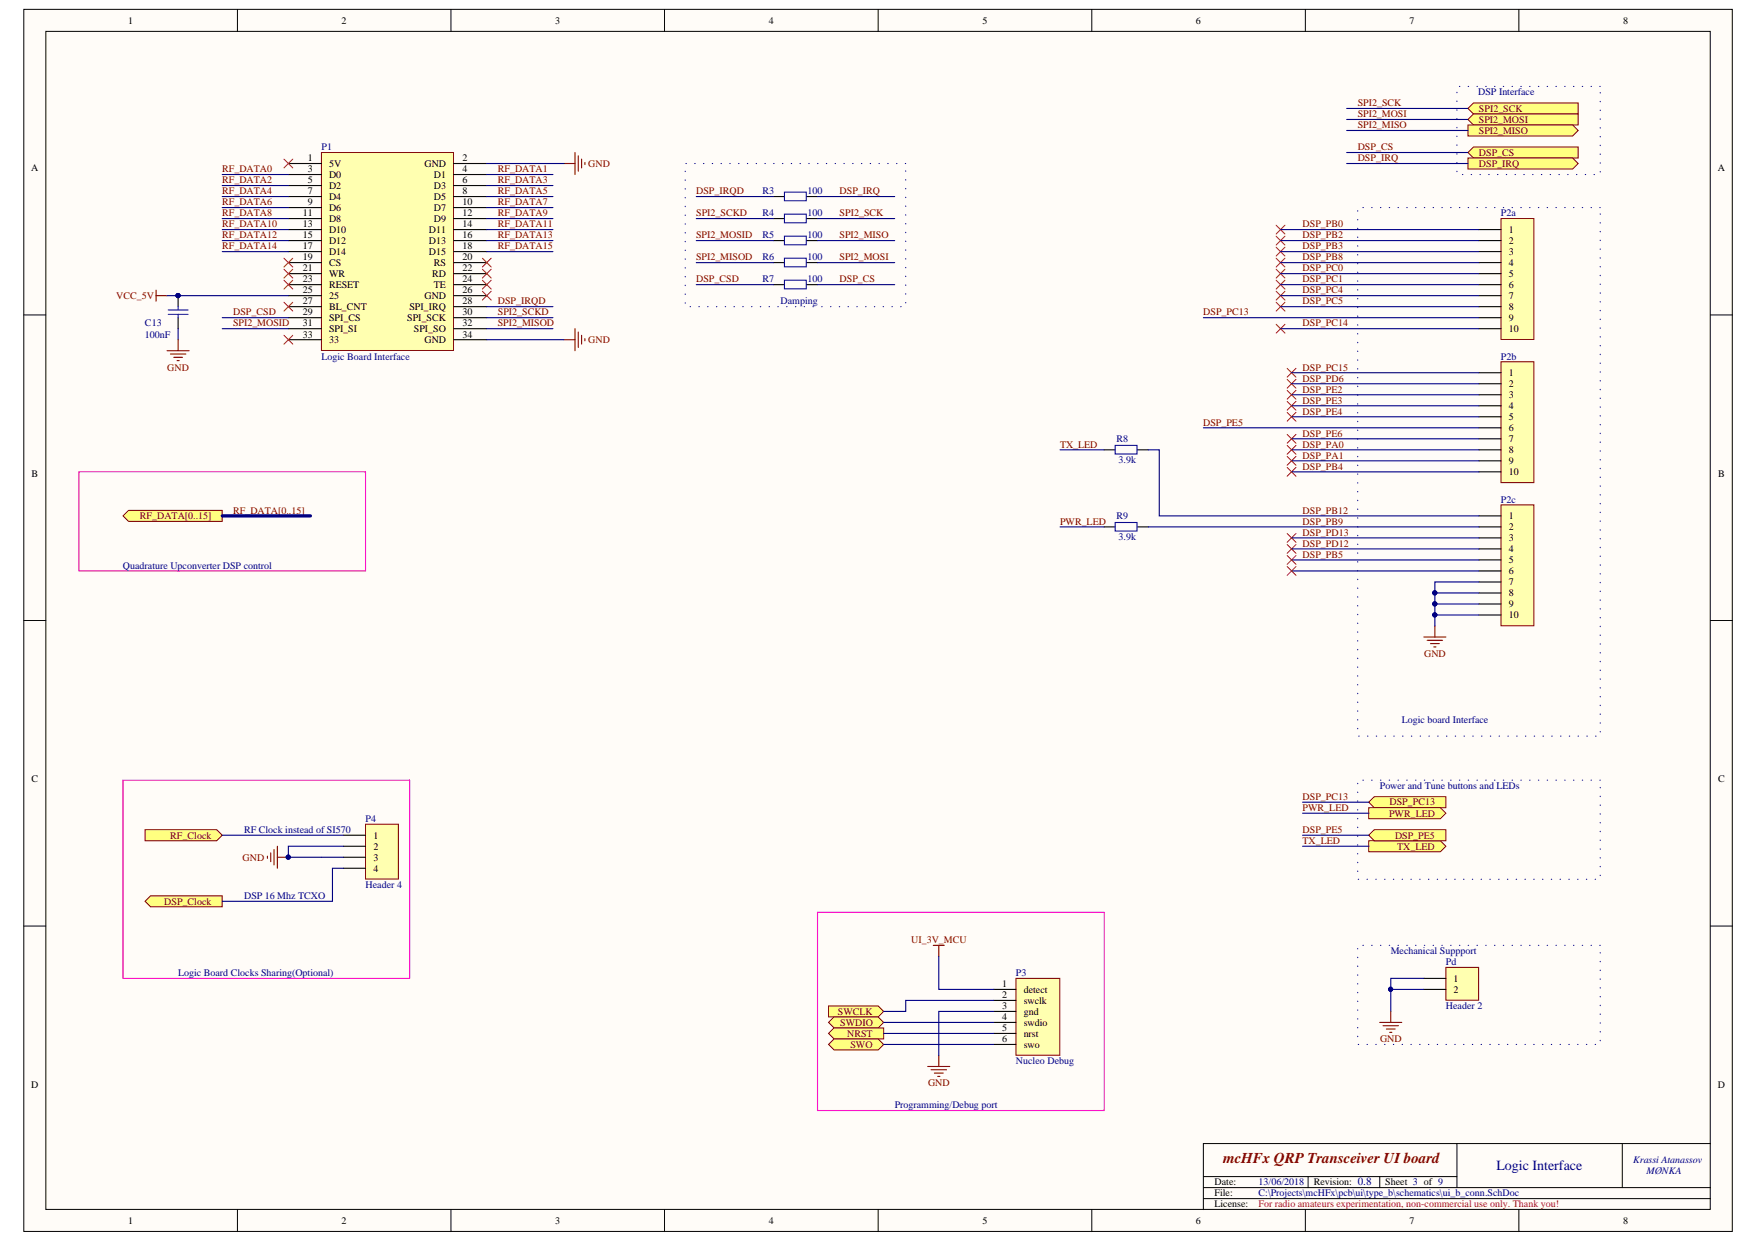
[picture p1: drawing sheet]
<svg xmlns="http://www.w3.org/2000/svg" width="297mm" height="210mm" viewBox="0 0 297 210" stroke-linecap="round" stroke-linejoin="round" font-family="sans-serif">
<defs><g id="words">
<text font-size="2.5" fill="#800000" x="206.6" y="196.5">mcHFx QRP Transceiver UI board</text>
<text font-size="2.4" fill="#000080" x="252.7" y="197.6">Logic Interface</text>
<g font-size="1.7">
<text x="21.7" y="4">1</text>
<text x="57.7" y="4">2</text>
<text x="93.8" y="4">3</text>
<text x="129.8" y="4">4</text>
<text x="165.9" y="4">5</text>
<text x="202" y="4">6</text>
<text x="238" y="4">7</text>
<text x="274.1" y="4">8</text>
<text x="5.3" y="28.9">A</text>
<text x="52" y="27.2">1</text>
<text x="52" y="29.1">3</text>
<text x="55.6" y="28.2">5V</text>
<text x="71.7" y="28.2">GND</text>
<text x="78.1" y="27.2">2</text>
<text x="78.1" y="29.1">4</text>
<text x="290.1" y="28.9">A</text>
<text x="52" y="31">5</text>
<text x="52" y="32.8">7</text>
<text x="52" y="34.7">9</text>
<text x="55.6" y="30">D0</text>
<text x="55.6" y="31.9">D2</text>
<text x="55.6" y="33.7">D4</text>
<text x="55.6" y="35.6">D6</text>
<text x="73.3" y="30">D1</text>
<text x="73.3" y="31.9">D3</text>
<text x="73.3" y="33.7">D5</text>
<text x="73.3" y="35.6">D7</text>
<text x="78.1" y="31">6</text>
<text x="78.1" y="32.8">8</text>
<text x="78.1" y="34.7">10</text>
<text x="51.1" y="36.5">11</text>
<text x="51.1" y="38.4">13</text>
<text x="51.1" y="40.3">15</text>
<text x="55.6" y="37.5">D8</text>
<text x="55.6" y="39.3">D10</text>
<text x="55.6" y="41.2">D12</text>
<text x="72.4" y="39.3">D11</text>
<text x="72.4" y="41.2">D13</text>
<text x="73.3" y="37.5">D9</text>
<text x="78.1" y="36.5">12</text>
<text x="78.1" y="38.4">14</text>
<text x="78.1" y="40.3">16</text>
<text x="254.8" y="39.3">1</text>
<text x="254.8" y="41.2">2</text>
<text x="51.1" y="42.1">17</text>
<text x="51.1" y="44">19</text>
<text x="51.1" y="45.8">21</text>
<text x="51.1" y="47.7">23</text>
<text x="55.6" y="43">D14</text>
<text x="55.6" y="44.9">CS</text>
<text x="55.6" y="46.8">WR</text>
<text x="72.4" y="43">D15</text>
<text x="73" y="46.8">RD</text>
<text x="73.2" y="44.9">RS</text>
<text x="78.1" y="42.1">18</text>
<text x="78.1" y="44">20</text>
<text x="78.1" y="45.8">22</text>
<text x="78.1" y="47.7">24</text>
<text x="254.8" y="43">3</text>
<text x="254.8" y="44.9">4</text>
<text x="254.8" y="46.8">5</text>
<text x="51.1" y="49.5">25</text>
<text x="51.1" y="51.4">27</text>
<text x="51.1" y="53.3">29</text>
<text x="55.6" y="48.6">RESET</text>
<text x="55.6" y="50.5">25</text>
<text x="55.6" y="52.3">BL_CNT</text>
<text x="69.1" y="52.3">SPI_IRQ</text>
<text x="71.7" y="50.5">GND</text>
<text x="73.3" y="48.6">TE</text>
<text x="78.1" y="49.5">26</text>
<text x="78.1" y="51.4">28</text>
<text x="78.1" y="53.3">30</text>
<text x="254.8" y="48.6">6</text>
<text x="254.8" y="50.5">7</text>
<text x="254.8" y="52.3">8</text>
<text x="51.1" y="55.1">31</text>
<text x="51.1" y="57">33</text>
<text x="55.6" y="54.2">SPI_CS</text>
<text x="55.6" y="56.1">SPI_SI</text>
<text x="55.6" y="58">33</text>
<text x="68.8" y="54.2">SPI_SCK</text>
<text x="69.9" y="56.1">SPI_SO</text>
<text x="71.7" y="58">GND</text>
<text x="78.1" y="55.1">32</text>
<text x="78.1" y="57">34</text>
<text x="254.8" y="54.2">9</text>
<text x="254.8" y="56.1">10</text>
<text x="254.8" y="63.5">1</text>
<text x="254.8" y="65.4">2</text>
<text x="254.8" y="67.2">3</text>
<text x="254.8" y="69.1">4</text>
<text x="254.8" y="71">5</text>
<text x="254.8" y="72.8">6</text>
<text x="254.8" y="74.7">7</text>
<text x="254.8" y="76.5">8</text>
<text x="5.3" y="80.5">B</text>
<text x="254.8" y="78.4">9</text>
<text x="254.8" y="80.3">10</text>
<text x="290.1" y="80.5">B</text>
<text x="254.8" y="87.7">1</text>
<text x="254.8" y="89.5">2</text>
<text x="254.8" y="91.4">3</text>
<text x="254.8" y="93.3">4</text>
<text x="254.8" y="95.1">5</text>
<text x="254.8" y="97">6</text>
<text x="254.8" y="98.8">7</text>
<text x="254.8" y="100.7">8</text>
<text x="254.8" y="102.6">9</text>
<text x="254.8" y="104.4">10</text>
<text x="5.3" y="132.1">C</text>
<text x="290.1" y="132.1">C</text>
<text x="63" y="141.6">1</text>
<text x="63" y="143.5">2</text>
<text x="63" y="145.3">3</text>
<text x="63" y="147.2">4</text>
<text x="169.2" y="166.7">1</text>
<text x="172.9" y="167.6">detect</text>
<text x="245.5" y="165.8">1</text>
<text x="245.5" y="167.6">2</text>
<text x="169.2" y="168.6">2</text>
<text x="169.2" y="170.4">3</text>
<text x="169.2" y="172.3">4</text>
<text x="172.9" y="169.5">swclk</text>
<text x="172.9" y="171.4">gnd</text>
<text x="172.9" y="173.2">swdio</text>
<text x="169.2" y="174.2">5</text>
<text x="169.2" y="176">6</text>
<text x="172.9" y="175.1">nrst</text>
<text x="172.9" y="176.9">swo</text>
<text x="5.3" y="183.7">D</text>
<text x="290.1" y="183.7">D</text>
<text x="205.1" y="200.2">Date:</text>
<text x="205.1" y="202">File:</text>
<text x="205.1" y="203.9">License:</text>
<text x="221.8" y="200.2">Revision: 0.8</text>
<text x="233.9" y="200.2">Sheet 3 of 9</text>
<text x="21.7" y="206.7">1</text>
<text x="57.7" y="206.7">2</text>
<text x="93.8" y="206.7">3</text>
<text x="129.8" y="206.7">4</text>
<text x="165.9" y="206.7">5</text>
<text x="202" y="206.7">6</text>
<text x="238" y="206.7">7</text>
<text x="274.1" y="206.7">8</text>
</g>
<g font-size="1.7" fill="#800000">
<text x="229.3" y="18">SPI2_SCK</text>
<text x="229.3" y="19.8">SPI2_MOSI</text>
<text x="229.3" y="21.7">SPI2_MISO</text>
<text x="249.7" y="18.9">SPI2_SCK</text>
<text x="249.7" y="20.7">SPI2_MOSI</text>
<text x="249.7" y="22.6">SPI2_MISO</text>
<text x="37.5" y="29.1">RF_DATA0</text>
<text x="84.1" y="29.1">RF_DATA1</text>
<text x="99.3" y="28.2">GND</text>
<text x="229.3" y="25.4">DSP_CS</text>
<text x="229.3" y="27.2">DSP_IRQ</text>
<text x="249.7" y="26.3">DSP_CS</text>
<text x="249.7" y="28.2">DSP_IRQ</text>
<text x="37.5" y="31">RF_DATA2</text>
<text x="37.5" y="32.8">RF_DATA4</text>
<text x="37.5" y="34.7">RF_DATA6</text>
<text x="84.1" y="31">RF_DATA3</text>
<text x="84.1" y="32.8">RF_DATA5</text>
<text x="84.1" y="34.7">RF_DATA7</text>
<text x="117.6" y="32.8">DSP_IRQD</text>
<text x="141.8" y="32.8">DSP_IRQ</text>
<text x="37.5" y="36.5">RF_DATA8</text>
<text x="37.5" y="38.4">RF_DATA10</text>
<text x="37.5" y="40.3">RF_DATA12</text>
<text x="84.1" y="36.5">RF_DATA9</text>
<text x="84.1" y="38.4">RF_DATA11</text>
<text x="84.1" y="40.3">RF_DATA13</text>
<text x="117.6" y="36.5">SPI2_SCKD</text>
<text x="117.6" y="40.3">SPI2_MOSID</text>
<text x="141.8" y="36.5">SPI2_SCK</text>
<text x="141.8" y="40.3">SPI2_MISO</text>
<text x="220" y="38.4">DSP_PB0</text>
<text x="220" y="40.3">DSP_PB2</text>
<text x="37.5" y="42.1">RF_DATA14</text>
<text x="84.1" y="42.1">RF_DATA15</text>
<text x="117.6" y="44">SPI2_MISOD</text>
<text x="117.6" y="47.7">DSP_CSD</text>
<text x="141.8" y="44">SPI2_MOSI</text>
<text x="141.8" y="47.7">DSP_CS</text>
<text x="220" y="44">DSP_PB8</text>
<text x="220" y="45.8">DSP_PC0</text>
<text x="220" y="47.7">DSP_PC1</text>
<text x="220" y="42.1">DSP_PB3</text>
<text x="19.6" y="50.5">VCC_5V</text>
<text x="39.4" y="53.3">DSP_CSD</text>
<text x="84.1" y="53.3">SPI2_SCKD</text>
<text x="84.1" y="51.4">DSP_IRQD</text>
<text x="203.2" y="53.3">DSP_PC13</text>
<text x="220" y="49.5">DSP_PC4</text>
<text x="220" y="51.4">DSP_PC5</text>
<text x="39.4" y="55.1">SPI2_MOSID</text>
<text x="84.1" y="55.1">SPI2_MISOD</text>
<text x="99.3" y="58">GND</text>
<text x="220" y="55.1">DSP_PC14</text>
<text x="28.2" y="62.6">GND</text>
<text x="220" y="62.6">DSP_PC15</text>
<text x="220" y="64.5">DSP_PD6</text>
<text x="203.2" y="71.9">DSP_PE5</text>
<text x="220" y="66.3">DSP_PE2</text>
<text x="220" y="68.2">DSP_PE3</text>
<text x="220" y="70">DSP_PE4</text>
<text x="179" y="75.6">TX_LED</text>
<text x="220" y="73.8">DSP_PE6</text>
<text x="220" y="75.6">DSP_PA0</text>
<text x="220" y="77.5">DSP_PA1</text>
<text x="220" y="79.3">DSP_PB4</text>
<text x="23.6" y="87.7">RF_DATA[0..15]</text>
<text x="39.4" y="86.8">RF_DATA[0..15]</text>
<text x="179" y="88.6">PWR_LED</text>
<text x="220" y="88.6">DSP_PB9</text>
<text x="220" y="86.8">DSP_PB12</text>
<text x="220" y="94.2">DSP_PB5</text>
<text x="220" y="92.3">DSP_PD12</text>
<text x="220" y="90.5">DSP_PD13</text>
<text x="240.5" y="110.9">GND</text>
<text x="220" y="135.1">DSP_PC13</text>
<text x="220" y="137">PWR_LED</text>
<text x="234.6" y="137.9">PWR_LED</text>
<text x="234.7" y="136">DSP_PC13</text>
<text x="28.8" y="141.6">RF_Clock</text>
<text x="220" y="142.6">TX_LED</text>
<text x="220" y="140.7">DSP_PE5</text>
<text x="235.6" y="141.6">DSP_PE5</text>
<text x="236" y="143.5">TX_LED</text>
<text x="41" y="145.3">GND</text>
<text x="27.7" y="152.8">DSP_Clock</text>
<text x="153.9" y="159.3">UI_3V_MCU</text>
<text x="141.5" y="171.4">SWCLK</text>
<text x="141.9" y="173.2">SWDIO</text>
<text x="143.1" y="175.1">NRST</text>
<text x="143.6" y="176.9">SWO</text>
<text x="233" y="176">GND</text>
<text x="156.7" y="183.4">GND</text>
</g>
<g font-size="1.7" fill="#000080">
<text x="249.6" y="16.1">DSP Interface</text>
<text x="54.3" y="25.4">P1</text>
<text x="128.8" y="32.8">R3</text>
<text x="136.4" y="32.8">100</text>
<text x="128.8" y="36.5">R4</text>
<text x="128.8" y="40.3">R5</text>
<text x="136.4" y="36.5">100</text>
<text x="136.4" y="40.3">100</text>
<text x="253.5" y="36.5">P2a</text>
<text x="128.8" y="44">R6</text>
<text x="128.8" y="47.7">R7</text>
<text x="136.4" y="44">100</text>
<text x="136.4" y="47.7">100</text>
<text x="131.8" y="51.4">Damping</text>
<text x="24.5" y="55.1">C13</text>
<text x="24.5" y="57">100nF</text>
<text x="54.3" y="60.7">Logic Board Interface</text>
<text x="253.5" y="60.7">P2b</text>
<text x="188.5" y="74.7">R8</text>
<text x="188.9" y="78.2">3.9k</text>
<text x="188.5" y="87.7">R9</text>
<text x="253.5" y="84.9">P2c</text>
<text x="188.9" y="91.2">3.9k</text>
<text x="20.8" y="96.1">Quadrature Upconverter DSP control</text>
<text x="236.7" y="122.1">Logic board Interface</text>
<text x="233" y="133.2">Power and Tune buttons and LEDs</text>
<text x="41.2" y="140.7">RF Clock instead of SI570</text>
<text x="61.7" y="138.8">P4</text>
<text x="61.7" y="150">Header 4</text>
<text x="41.2" y="151.9">DSP 16 Mhz TCXO</text>
<text x="234.9" y="161.1">Mechanical Suppport</text>
<text x="30.1" y="164.9">Logic Board Clocks Sharing(Optional)</text>
<text x="171.6" y="164.9">P3</text>
<text x="244.2" y="163">Pd</text>
<text x="244.2" y="170.4">Header 2</text>
<text x="171.6" y="179.7">Nucleo Debug</text>
<text x="151.1" y="187.2">Programming/Debug port</text>
<text x="275.8" y="196.5">Krassi Atanassov</text>
<text x="212.5" y="200.2">13/06/2018</text>
<text x="212.5" y="202">C:\Projects\mcHFx\pcb\ui\type_b\schematics\ui_b_conn.SchDoc</text>
<text x="278" y="198.3">MØNKA</text>
</g>
<text font-size="1.7" fill="#f00" x="212.5" y="203.9">For radio amateurs experimentation, non-commercial use only. Thank you!</text>
</g></defs>
<g fill="#fffcf8" stroke="#000" stroke-width=".17">
<path d="M4 1.6h288.5v206.4h-288.5z"/>
<path d="M7.7 5.3h281.1v198.9h-281.1z"/>
</g>
<g fill="none" stroke="#000" stroke-width=".17">
<path d="M40.1 1.6v3.7M76.2 1.6v3.7M112.2 1.6v3.7M148.3 1.6v3.7M184.4 1.6v3.7M220.4 1.6v3.7M256.5 1.6v3.7M4 53.2h3.7M288.8 53.2h3.8M4 104.8h3.7M288.8 104.8h3.8M4 156.4h3.7"/>
<path d="M288.8 156.4h3.8M203.2 198.7h42.8M220.9 198.7v1.8M233 198.7v1.8M246 193.1v7.4M274 193.1v7.4M288.8 193.1h-85.6v11.2M40.1 204.3v3.7M76.2 204.3v3.7M112.2 204.3v3.7M148.3 204.3v3.7M184.4 204.3v3.7"/>
<path d="M203.2 200.5h85.6M203.2 202.4h85.6M220.4 204.3v3.7M256.5 204.3v3.7"/>
</g>
<path d="M270.2 35.1h-40.9v89.2h40.9v-89.2" fill="none" stroke="#0000b4" stroke-width=".19" stroke-dasharray="0 1.4"/>
<path d="M253.5 36.9h5.5v20.4h-5.5z" fill="#ffffb0" stroke="#800000" stroke-width=".17"/>
<path d="M249.8 38.8h3.7M249.8 40.6h3.7M249.8 42.5h3.7M249.8 44.3h3.7M249.8 46.2h3.7M249.8 48.1h3.7M249.8 49.9h3.7M249.8 51.8h3.7M249.8 53.6h3.7M249.8 55.5h3.7" fill="none" stroke="#000" stroke-width=".19"/>
<path d="M253.5 61.1h5.5v20.4h-5.5z" fill="#ffffb0" stroke="#800000" stroke-width=".17"/>
<path d="M249.8 62.9h3.7M249.8 64.8h3.7M249.8 66.7h3.7M249.8 68.5h3.7M249.8 70.4h3.7M249.8 72.2h3.7M249.8 74.1h3.7M249.8 76h3.7M249.8 77.8h3.7M249.8 79.7h3.7" fill="none" stroke="#000" stroke-width=".19"/>
<path d="M253.5 85.3h5.5v20.4h-5.5z" fill="#ffffb0" stroke="#800000" stroke-width=".17"/>
<path d="M249.8 87.1h3.7M249.8 89h3.7M249.8 90.8h3.7M249.8 92.7h3.7M249.8 94.6h3.7M249.8 96.4h3.7M249.8 98.3h3.7M249.8 100.1h3.7M249.8 102h3.7M249.8 103.9h3.7" fill="none" stroke="#000" stroke-width=".19"/>
<path d="M240.4 107.6h3.8M241 108.1h2.6M241.6 108.7h1.4M242.1 109.2h.4M242.3 105.7v1.9" fill="none" stroke="#800000" stroke-width=".19"/>
<path d="M54.3 25.8h22.3v33.4h-22.3z" fill="#ffffb0" stroke="#800000" stroke-width=".17"/>
<g fill="none" stroke="#000" stroke-width=".19">
<path d="M48.7 27.6h5.6M48.7 29.5h5.6M48.7 31.3h5.6M48.7 33.2h5.6M48.7 35.1h5.6M48.7 36.9h5.6M48.7 38.8h5.6M76.6 27.6h5.6M76.6 29.5h5.6M76.6 31.3h5.6M76.6 33.2h5.6M76.6 35.1h5.6"/>
<path d="M76.6 36.9h5.6M76.6 38.8h5.6M48.7 40.6h5.6M48.7 42.5h5.6M48.7 44.3h5.6M48.7 46.2h5.6M48.7 48.1h5.6M48.7 49.9h5.6M48.7 51.8h5.6M48.7 53.6h5.6M48.7 55.5h5.6M48.7 57.4h5.6"/>
<path d="M76.6 40.6h5.6M76.6 42.5h5.6M76.6 44.3h5.6M76.6 46.2h5.6M76.6 48.1h5.6M76.6 49.9h5.6M76.6 51.8h5.6M76.6 53.6h5.6M76.6 55.5h5.6M76.6 57.4h5.6"/>
</g>
<g fill="none" stroke="#f00" stroke-width=".17">
<path d="M48 56.6l1.4 1.5M48 51l1.4 1.5M48 47.3l1.4 1.5M48 45.5l1.4 1.5M48 43.6l1.4 1.5M49.4 56.6l-1.4 1.5M49.4 51l-1.4 1.5M49.4 47.3l-1.4 1.5M49.4 45.5l-1.4 1.5M49.4 43.6l-1.4 1.5M81.5 43.6l1.4 1.5M81.5 45.5l1.4 1.5"/>
<path d="M81.5 47.3l1.4 1.5M81.5 49.2l1.4 1.5M82.9 43.6l-1.4 1.5M82.9 45.5l-1.4 1.5M82.9 47.3l-1.4 1.5M82.9 49.2l-1.4 1.5"/>
</g>
<path d="M95.2 27.6h1.9M97.1 25.8v3.7M97.7 26.3v2.6M98.2 26.9v1.5M98.8 27.4v.4M26.4 49v1.9M26.4 49.9h1.8M95.2 57.4h1.9M97.1 55.5v3.7M97.7 56.1v2.6M98.2 56.6v1.5M98.8 57.2v.4" fill="none" stroke="#800000" stroke-width=".19"/>
<path d="M231.1 135.5l1-1h12.1v1.9h-12.1z" fill-rule="evenodd" fill="#ffff80" stroke="#800000" stroke-width=".17"/>
<path d="M270.2 131.7h-40.9v16.8h40.9v-16.8" fill="none" stroke="#0000b4" stroke-width=".19" stroke-dasharray="0 1.4"/>
<path d="M231.1 136.4h12.1l1 .9-1 1h-12.1z" fill-rule="evenodd" fill="#ffff80" stroke="#800000" stroke-width=".17"/>
<path d="M186.5 89h1.8M192 89h1.9" fill="none" stroke="#000" stroke-width=".19"/>
<path d="M188.3 88.2h3.7v1.5h-3.7z" fill="none" stroke="#00f" stroke-width=".19"/>
<path d="M231.1 142h12.1l1 .9-1 .9h-12.1z" fill-rule="evenodd" fill="#ffff80" stroke="#800000" stroke-width=".17"/>
<path d="M186.5 76h1.8M192 76h1.9" fill="none" stroke="#000" stroke-width=".19"/>
<path d="M188.3 75.2h3.7v1.5h-3.7z" fill="none" stroke="#00f" stroke-width=".19"/>
<path d="M231.1 141l1-.9h12.1v1.9h-12.1z" fill-rule="evenodd" fill="#ffff80" stroke="#800000" stroke-width=".17"/>
<g fill="none" stroke="#f00" stroke-width=".17">
<path d="M215.5 39.9l1.5 1.5M215.5 38l1.5 1.5M217 39.9l-1.5 1.5M217 38l-1.5 1.5M215.5 54.8l1.5 1.4M215.5 51l1.5 1.5M215.5 49.2l1.5 1.5M215.5 47.3l1.5 1.5M215.5 45.5l1.5 1.5M215.5 43.6l1.5 1.5M215.5 41.7l1.5 1.5M217 54.8l-1.5 1.4"/>
<path d="M217 51l-1.5 1.5M217 49.2l-1.5 1.5M217 47.3l-1.5 1.5M217 45.5l-1.5 1.5M217 43.6l-1.5 1.5M217 41.7l-1.5 1.5M217.4 78.9l1.4 1.5M217.4 77.1l1.4 1.5M217.4 75.2l1.4 1.5M217.4 73.4l1.4 1.4M217.4 69.6l1.4 1.5M217.4 67.8l1.4 1.5"/>
<path d="M217.4 65.9l1.4 1.5M217.4 64.1l1.4 1.4M217.4 62.2l1.4 1.5M218.8 78.9l-1.4 1.5M218.8 77.1l-1.4 1.5M218.8 75.2l-1.4 1.5M218.8 73.4l-1.4 1.4M218.8 69.6l-1.4 1.5M218.8 67.8l-1.4 1.5M218.8 65.9l-1.4 1.5M218.8 64.1l-1.4 1.4M218.8 62.2l-1.4 1.5"/>
<path d="M217.4 93.8l1.4 1.5M217.4 92l1.4 1.4M217.4 90.1l1.4 1.5M217.4 95.7l1.4 1.5M218.8 93.8l-1.4 1.5M218.8 92l-1.4 1.4M218.8 90.1l-1.4 1.5M218.8 95.7l-1.4 1.5"/>
</g>
<path d="M171.6 165.2h7.4v13h-7.4z" fill="#ffffb0" stroke="#800000" stroke-width=".17"/>
<path d="M167.8 167.1h3.8M167.8 168.9h3.8M167.8 170.8h3.8M167.8 172.7h3.8M167.8 174.5h3.8M167.8 176.4h3.8" fill="none" stroke="#000" stroke-width=".19"/>
<path d="M138.1 154.1h48.4v33.4h-48.4z" fill="none" stroke="#f0f" stroke-width=".19"/>
<path d="M157.6 159.6h1.9M158.5 159.6v1.9M158.5 178.2v1.9M156.7 180.1h3.7M157.2 180.7h2.6M157.8 181.2h1.5M158.3 181.8h.4" fill="none" stroke="#800000" stroke-width=".19"/>
<g fill="#ffff80" stroke="#800000" stroke-width=".17">
<path d="M139.9 169.9h8.4l.9 .9-.9 .9h-8.4z" fill-rule="evenodd"/>
<path d="M139.9 172.7l.9-1h7.5l.9 1-.9 .9h-7.5z" fill-rule="evenodd"/>
<path d="M139.9 174.5l.9-.9h8.4v1.8h-8.4z" fill-rule="evenodd"/>
<path d="M139.9 176.4l.9-1h7.5l.9 1-.9 .9h-7.5z" fill-rule="evenodd"/>
<path d="M247.9 18.3l.9-.9h17.7v1.8h-17.7z" fill-rule="evenodd"/>
<path d="M247.9 20.2l.9-1h17.7v1.9h-17.7z" fill-rule="evenodd"/>
<path d="M247.9 21.1h17.7l.9 .9-.9 1h-17.7z" fill-rule="evenodd"/>
</g>
<path d="M270.2 14.6h-24.2v14.9h24.2v-14.9" fill="none" stroke="#0000b4" stroke-width=".19" stroke-dasharray="0 1.4"/>
<g fill="#ffff80" stroke="#800000" stroke-width=".17">
<path d="M247.9 25.8l.9-1h17.7v1.9h-17.7z" fill-rule="evenodd"/>
<path d="M247.9 26.7h17.7l.9 .9-.9 .9h-17.7z" fill-rule="evenodd"/>
</g>
<path d="M130.6 33.2h1.9M130.6 36.9h1.9M136.2 33.2h1.9M136.2 36.9h1.9M130.6 40.6h1.9M130.6 44.3h1.9M130.6 48.1h1.9M136.2 40.6h1.9M136.2 44.3h1.9M136.2 48.1h1.9" fill="none" stroke="#000" stroke-width=".19"/>
<path d="M132.5 32.4h3.7v1.5h-3.7zM132.5 36.2h3.7v1.4h-3.7zM132.5 39.9h3.7v1.4h-3.7zM132.5 43.6h3.7v1.5h-3.7zM132.5 47.3h3.7v1.5h-3.7z" fill="none" stroke="#00f" stroke-width=".19"/>
<path d="M152.9 27.6h-37.2v24.2h37.2v-24.2" fill="none" stroke="#0000b4" stroke-width=".19" stroke-dasharray="0 1.4"/>
<path d="M24.5 140.1h12.1l.9 .9-.9 1h-12.1z" fill-rule="evenodd" fill="#ffff80" stroke="#800000" stroke-width=".17"/>
<path d="M61.7 139.2h5.6v9.2h-5.6z" fill="#ffffb0" stroke="#800000" stroke-width=".17"/>
<path d="M58 141h3.7M58 142.9h3.7M58 144.8h3.7M58 146.6h3.7" fill="none" stroke="#000" stroke-width=".19"/>
<path d="M20.8 131.7h48.4v33.5h-48.4z" fill="none" stroke="#f0f" stroke-width=".19"/>
<path d="M45.2 144.6v.3M45.7 144v1.5M46.3 143.5v2.6M46.8 142.9v3.7M46.8 144.8h1.9" fill="none" stroke="#800000" stroke-width=".19"/>
<g fill="#000080" stroke="#000080" stroke-width=".17">
<circle cx="48.7" cy="144.7" r=".35"/>
<circle cx="242.3" cy="100.1" r=".35"/>
<circle cx="242.3" cy="102" r=".35"/>
<circle cx="242.3" cy="103.8" r=".35"/>
</g>
<g fill="none" stroke="#000080" stroke-width=".19">
<path d="M227.4 18.3h20.5M82.2 27.6h13M117.6 33.2h13M117.6 36.9h13M138.1 33.2h13M138.1 36.9h13M216.2 38.8h33.6M227.4 27.6h20.5M227.4 20.2h20.5M227.4 22h20.5M227.4 25.8h20.5M37.5 53.6h11.2"/>
<path d="M37.5 55.5h11.2M82.2 57.4h13M82.2 51.8h11.2M82.2 53.6h11.2M82.2 55.5h11.2M117.6 40.6h13M117.6 44.3h13M117.6 48.1h13M138.1 40.6h13M138.1 44.3h13M138.1 48.1h13M203.2 53.6h46.6"/>
<path d="M216.2 40.6h33.6M216.2 42.5h33.6M216.2 44.3h33.6M216.2 46.2h33.6M216.2 48.1h33.6M216.2 49.9h33.6M216.2 51.8h33.6M216.2 55.5h33.6M179 76h7.5M193.9 76h1.9v11.1h54M203.2 72.2h46.6M218.1 62.9h31.7"/>
<path d="M218.1 64.8h31.7M218.1 66.7h31.7M218.1 68.5h31.7M218.1 70.4h31.7M218.1 74.1h31.7M218.1 76h31.7M218.1 77.8h31.7M218.1 79.7h31.7M179 89h7.5M193.9 89h55.9M218.1 96.4h31.7M218.1 90.8h31.7"/>
<path d="M218.1 92.7h31.7M218.1 94.6h31.7M249.8 98.3h-7.5v7.4M242.3 103.9h7.5M242.3 102h7.5M242.3 100.1h7.5M220 135.5h11.1M220 137.3h11.1M37.5 141h20.5M58 142.9h-9.3v1.9h9.3M220 142.9h11.1M220 141h11.1"/>
<path d="M149.2 172.7h18.6M149.2 174.5h18.6M149.2 176.4h18.6M158.5 161.5v5.6h9.3M167.8 170.8h-9.3v7.4M167.8 168.9h-14.9v1.9h-3.7"/>
</g>
<path d="M24.5 152.2l.9-.9h12.1v1.8h-12.1z" fill-rule="evenodd" fill="#ffff80" stroke="#800000" stroke-width=".17"/>
<path d="M58 146.6h-1.9v5.6h-18.6" fill="none" stroke="#000080" stroke-width=".19"/>
<path d="M20.8 87.1l.9-.9h15.8v1.8h-15.8z" fill-rule="evenodd" fill="#ffff80" stroke="#800000" stroke-width=".17"/>
<path d="M37.5 87.1h14.9" fill="none" stroke="#000080" stroke-width=".56"/>
<g fill="none" stroke="#000080" stroke-width=".19">
<path d="M37.5 29.5h11.2M37.5 31.3h11.2M37.5 33.2h11.2M37.5 35.1h11.2M37.5 36.9h11.2M37.5 38.8h11.2M82.2 29.5h11.2M82.2 31.3h11.2M82.2 33.2h11.2M82.2 35.1h11.2M82.2 36.9h11.2M82.2 38.8h11.2"/>
<path d="M28.2 49.9h20.5M30.1 55.5v1.9M37.5 40.6h11.2M37.5 42.5h11.2M82.2 40.6h11.2M82.2 42.5h11.2"/>
</g>
<path d="M13.3 79.7h48.4v16.7h-48.4z" fill="none" stroke="#f0f" stroke-width=".19"/>
<path d="M30.1 49.9v1.9M30.1 53.6v1.9" fill="none" stroke="#000" stroke-width=".19"/>
<circle cx="30.1" cy="49.9" r=".35" fill="#000080" stroke="#000080" stroke-width=".17"/>
<path d="M28.4 53.1h3.4M28.4 52.3h3.4M30.1 51.8v.5M30.1 53.1v.5" fill="none" stroke="#00f" stroke-width=".19"/>
<path d="M28.2 59.2h3.7M28.8 59.8h2.6M30.1 57.4v1.8M29.3 60.3h1.5M29.9 60.9h.4" fill="none" stroke="#800000" stroke-width=".19"/>
<path d="M48 26.9l1.4 1.5M49.4 26.9l-1.4 1.5" fill="none" stroke="#f00" stroke-width=".17"/>
<path d="M244.2 163.4h5.5v5.5h-5.5z" fill="#ffffb0" stroke="#800000" stroke-width=".17"/>
<path d="M240.4 165.2h3.8M240.4 167.1h3.8" fill="none" stroke="#000" stroke-width=".19"/>
<path d="M234.9 167.1v3.7M240.4 165.2h-5.5v1.9h5.5" fill="none" stroke="#000080" stroke-width=".19"/>
<circle cx="234.8" cy="167.1" r=".35" fill="#000080" stroke="#000080" stroke-width=".17"/>
<path d="M233 172.7h3.7M233.6 173.2h2.6M234.1 173.8h1.5M234.7 174.3h.3M234.9 170.8v1.9" fill="none" stroke="#800000" stroke-width=".19"/>
<path d="M270.2 159.6h-40.9v16.8h40.9v-16.8" fill="none" stroke="#0000b4" stroke-width=".19" stroke-dasharray="0 1.4"/>
<use href="#words"/>
</svg>
